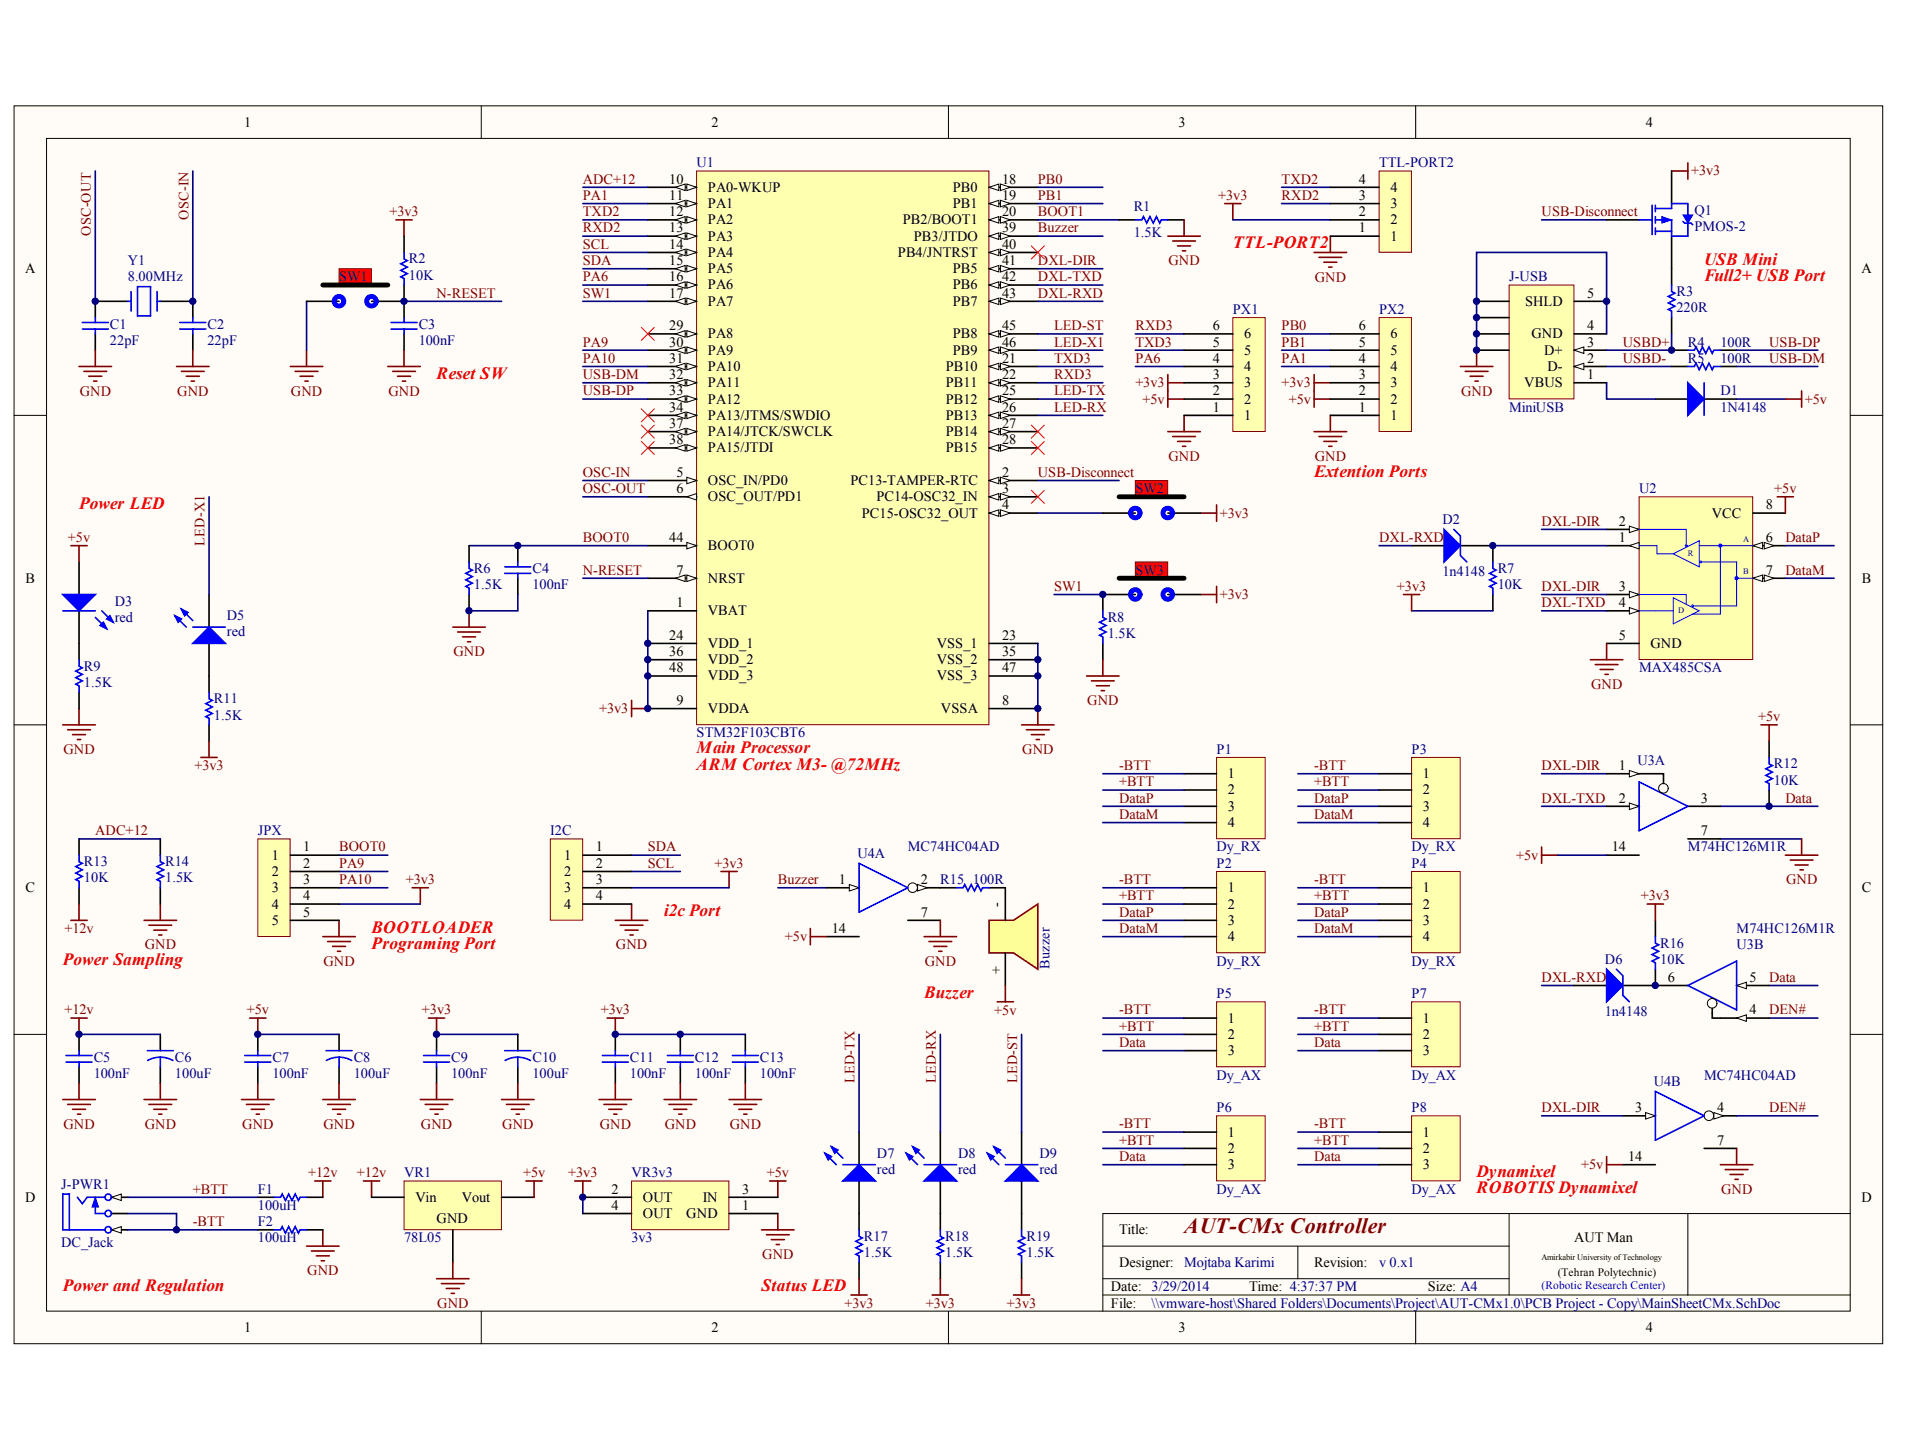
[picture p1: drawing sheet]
<svg xmlns="http://www.w3.org/2000/svg" width="269mm" height="205mm" viewBox="0 0 269 205" stroke-linecap="round" stroke-linejoin="round" font-family="sans-serif">
<defs><g id="words">
<text font-size="3.1" fill="#800000" x="167.1" y="174">AUT-CMx Controller</text>
<g font-size="2.4" fill="#f00">
<text x="174" y="35">TTL-PORT2</text>
<text x="240.5" y="37.3">USB Mini</text>
<text x="240.5" y="39.6">Full2+ USB Port</text>
<text x="61.6" y="53.4">Reset SW</text>
<text x="11.2" y="71.8">Power LED</text>
<text x="185.4" y="67.2">Extention Ports</text>
<text x="98.3" y="106.3">Main Processor</text>
<text x="98.3" y="108.6">ARM Cortex M3- @72MHz</text>
<text x="52.4" y="131.6">BOOTLOADER</text>
<text x="93.7" y="129.3">i2c Port</text>
<text x="8.9" y="136.2">Power Sampling</text>
<text x="52.4" y="133.9">Programing Port</text>
<text x="130.4" y="140.8">Buzzer</text>
<text x="208.4" y="166">Dynamixel</text>
<text x="208.4" y="168.3">ROBOTIS Dynamixel</text>
<text x="8.9" y="182.1">Power and Regulation</text>
<text x="107.5" y="182.1">Status LED</text>
</g>
<g font-size="2">
<text x="34.5" y="17.9">1</text>
<text x="100.4" y="17.9">2</text>
<text x="166.3" y="17.9">3</text>
<text x="232.2" y="17.9">4</text>
<text x="94.4" y="25.9">10</text>
<text x="94.4" y="28.2">11</text>
<text x="99.9" y="27">PA0-WKUP</text>
<text x="99.9" y="29.3">PA1</text>
<text x="134.5" y="27">PB0</text>
<text x="134.5" y="29.3">PB1</text>
<text x="141.4" y="25.9">18</text>
<text x="141.4" y="28.2">19</text>
<text x="191.8" y="28.2">3</text>
<text x="191.8" y="25.9">4</text>
<text x="196.2" y="29.3">3</text>
<text x="196.2" y="27">4</text>
<text x="94.4" y="30.5">12</text>
<text x="94.4" y="32.8">13</text>
<text x="94.4" y="35.1">14</text>
<text x="99.9" y="31.6">PA2</text>
<text x="99.9" y="33.9">PA3</text>
<text x="127.4" y="31.6">PB2/BOOT1</text>
<text x="129" y="33.9">PB3/JTDO</text>
<text x="141.4" y="30.5">20</text>
<text x="141.4" y="32.8">39</text>
<text x="141.4" y="35.1">40</text>
<text x="191.8" y="32.8">1</text>
<text x="191.8" y="30.5">2</text>
<text x="196.2" y="33.9">1</text>
<text x="196.2" y="31.6">2</text>
<text x="3.6" y="38.6">A</text>
<text x="94.4" y="37.4">15</text>
<text x="94.4" y="39.7">16</text>
<text x="94.4" y="42">17</text>
<text x="99.9" y="36.2">PA4</text>
<text x="99.9" y="38.5">PA5</text>
<text x="99.9" y="40.8">PA6</text>
<text x="126.7" y="36.2">PB4/JNTRST</text>
<text x="134.5" y="38.5">PB5</text>
<text x="134.5" y="40.8">PB6</text>
<text x="141.4" y="37.4">41</text>
<text x="141.4" y="39.7">42</text>
<text x="141.4" y="42">43</text>
<text x="224" y="42">5</text>
<text x="262.7" y="38.6">A</text>
<text x="94.4" y="46.6">29</text>
<text x="99.9" y="43.1">PA7</text>
<text x="99.9" y="47.7">PA8</text>
<text x="134.5" y="43.1">PB7</text>
<text x="134.5" y="47.7">PB8</text>
<text x="141.4" y="46.6">45</text>
<text x="171.1" y="46.6">6</text>
<text x="175.6" y="47.7">6</text>
<text x="191.8" y="46.6">6</text>
<text x="196.2" y="47.7">6</text>
<text x="215.2" y="43.1">SHLD</text>
<text x="216.1" y="47.7">GND</text>
<text x="224" y="46.6">4</text>
<text x="94.4" y="48.9">30</text>
<text x="94.4" y="51.2">31</text>
<text x="94.4" y="53.5">32</text>
<text x="99.9" y="50">PA9</text>
<text x="99.9" y="52.3">PA10</text>
<text x="133.4" y="52.3">PB10</text>
<text x="134.5" y="50">PB9</text>
<text x="141.4" y="48.9">46</text>
<text x="141.4" y="51.2">21</text>
<text x="141.4" y="53.5">22</text>
<text x="171.1" y="53.5">3</text>
<text x="171.1" y="51.2">4</text>
<text x="171.1" y="48.9">5</text>
<text x="175.6" y="52.3">4</text>
<text x="175.6" y="50">5</text>
<text x="191.8" y="53.5">3</text>
<text x="191.8" y="51.2">4</text>
<text x="191.8" y="48.9">5</text>
<text x="196.2" y="52.3">4</text>
<text x="196.2" y="50">5</text>
<text x="217.9" y="50">D+</text>
<text x="218.4" y="52.3">D-</text>
<text x="224" y="53.5">1</text>
<text x="224" y="51.2">2</text>
<text x="224" y="48.9">3</text>
<text x="94.4" y="55.8">33</text>
<text x="94.4" y="58.1">34</text>
<text x="99.9" y="54.6">PA11</text>
<text x="99.9" y="56.9">PA12</text>
<text x="99.9" y="59.2">PA13/JTMS/SWDIO</text>
<text x="133.4" y="54.6">PB11</text>
<text x="133.4" y="56.9">PB12</text>
<text x="133.4" y="59.2">PB13</text>
<text x="141.4" y="55.8">25</text>
<text x="141.4" y="58.1">26</text>
<text x="171.1" y="58.1">1</text>
<text x="171.1" y="55.8">2</text>
<text x="175.6" y="59.2">1</text>
<text x="175.6" y="56.9">2</text>
<text x="175.6" y="54.6">3</text>
<text x="191.8" y="58.1">1</text>
<text x="191.8" y="55.8">2</text>
<text x="196.2" y="59.2">1</text>
<text x="196.2" y="56.9">2</text>
<text x="196.2" y="54.6">3</text>
<text x="215.1" y="54.6">VBUS</text>
<text x="94.4" y="60.4">37</text>
<text x="94.4" y="62.7">38</text>
<text x="99.9" y="61.5">PA14/JTCK/SWCLK</text>
<text x="99.9" y="63.8">PA15/JTDI</text>
<text x="133.4" y="61.5">PB14</text>
<text x="133.4" y="63.8">PB15</text>
<text x="141.4" y="60.4">27</text>
<text x="141.4" y="62.7">28</text>
<text x="95.5" y="67.3">5</text>
<text x="95.5" y="69.6">6</text>
<text x="99.9" y="68.4">OSC_IN/PD0</text>
<text x="99.9" y="70.7">OSC_OUT/PD1</text>
<text x="120" y="68.4">PC13-TAMPER-RTC</text>
<text x="123.7" y="70.7">PC14-OSC32_IN</text>
<text x="141.4" y="67.3">2</text>
<text x="141.4" y="69.6">3</text>
<text x="141.4" y="71.9">4</text>
<text x="249.2" y="71.9">8</text>
<text x="94.4" y="76.5">44</text>
<text x="99.9" y="77.6">BOOT0</text>
<text x="121.6" y="73">PC15-OSC32_OUT</text>
<text x="228.5" y="74.2">2</text>
<text x="228.5" y="76.5">1</text>
<text x="241.6" y="73">VCC</text>
<text x="249.2" y="76.5">6</text>
<text x="3.6" y="82.2">B</text>
<text x="95.5" y="81.1">7</text>
<text x="99.9" y="82.2">NRST</text>
<text x="228.5" y="83.3">3</text>
<text x="249.2" y="81.1">7</text>
<text x="262.7" y="82.2">B</text>
<text x="95.5" y="85.6">1</text>
<text x="99.9" y="86.8">VBAT</text>
<text x="228.5" y="85.6">4</text>
<text x="94.4" y="90.2">24</text>
<text x="94.4" y="92.5">36</text>
<text x="94.4" y="94.8">48</text>
<text x="99.9" y="91.4">VDD_1</text>
<text x="99.9" y="93.7">VDD_2</text>
<text x="99.9" y="96">VDD_3</text>
<text x="132.2" y="91.4">VSS_1</text>
<text x="132.2" y="93.7">VSS_2</text>
<text x="132.2" y="96">VSS_3</text>
<text x="141.4" y="90.2">23</text>
<text x="141.4" y="92.5">35</text>
<text x="141.4" y="94.8">47</text>
<text x="228.5" y="90.2">5</text>
<text x="232.9" y="91.4">GND</text>
<text x="95.5" y="99.4">9</text>
<text x="99.9" y="100.6">VDDA</text>
<text x="132.8" y="100.6">VSSA</text>
<text x="141.4" y="99.4">8</text>
<text x="173.3" y="109.8">1</text>
<text x="173.3" y="112.1">2</text>
<text x="200.8" y="109.8">1</text>
<text x="200.8" y="112.1">2</text>
<text x="228.5" y="108.6">1</text>
<text x="228.5" y="113.2">2</text>
<text x="240" y="113.2">3</text>
<text x="173.3" y="114.4">3</text>
<text x="173.3" y="116.7">4</text>
<text x="200.8" y="114.4">3</text>
<text x="200.8" y="116.7">4</text>
<text x="240" y="117.8">7</text>
<text x="3.6" y="125.9">C</text>
<text x="38.4" y="121.3">1</text>
<text x="38.4" y="123.6">2</text>
<text x="38.4" y="125.9">3</text>
<text x="42.8" y="120.1">1</text>
<text x="42.8" y="122.4">2</text>
<text x="42.8" y="124.7">3</text>
<text x="79.6" y="121.3">1</text>
<text x="79.6" y="123.6">2</text>
<text x="79.6" y="125.9">3</text>
<text x="84.1" y="120.1">1</text>
<text x="84.1" y="122.4">2</text>
<text x="84.1" y="124.7">3</text>
<text x="118.4" y="124.7">1</text>
<text x="129.9" y="124.7">2</text>
<text x="173.3" y="125.9">1</text>
<text x="200.8" y="125.9">1</text>
<text x="227.4" y="120.1">14</text>
<text x="262.7" y="125.9">C</text>
<text x="38.4" y="128.2">4</text>
<text x="38.4" y="130.5">5</text>
<text x="42.8" y="127">4</text>
<text x="42.8" y="129.3">5</text>
<text x="79.6" y="128.2">4</text>
<text x="84.1" y="127">4</text>
<text x="117.4" y="131.6">14</text>
<text x="129.9" y="129.3">7</text>
<text x="141.2" y="128" transform="rotate(-90 141.2 128)">-</text>
<text x="173.3" y="128.2">2</text>
<text x="173.3" y="130.5">3</text>
<text x="200.8" y="128.2">2</text>
<text x="200.8" y="130.5">3</text>
<text x="141.2" y="137.4" transform="rotate(-90 141.2 137.4)">+</text>
<text x="173.3" y="132.8">4</text>
<text x="200.8" y="132.8">4</text>
<text x="235.3" y="138.5">6</text>
<text x="246.9" y="143.1">4</text>
<text x="246.9" y="138.5">5</text>
<text x="173.3" y="144.2">1</text>
<text x="173.3" y="146.5">2</text>
<text x="173.3" y="148.8">3</text>
<text x="200.8" y="144.2">1</text>
<text x="200.8" y="146.5">2</text>
<text x="200.8" y="148.8">3</text>
<text x="173.3" y="160.3">1</text>
<text x="200.8" y="160.3">1</text>
<text x="230.7" y="156.9">3</text>
<text x="242.3" y="161.5">7</text>
<text x="242.3" y="156.9">4</text>
<text x="173.3" y="162.6">2</text>
<text x="173.3" y="164.9">3</text>
<text x="200.8" y="162.6">2</text>
<text x="200.8" y="164.9">3</text>
<text x="229.7" y="163.8">14</text>
<text x="3.5" y="169.5">D</text>
<text x="58.6" y="169.5">Vin</text>
<text x="61.6" y="172.5">GND</text>
<text x="65.2" y="169.5">Vout</text>
<text x="86.3" y="168.4">2</text>
<text x="86.3" y="170.7">4</text>
<text x="90.7" y="169.5">OUT</text>
<text x="90.7" y="171.8">OUT</text>
<text x="96.8" y="171.8">GND</text>
<text x="99.2" y="169.5">IN</text>
<text x="104.7" y="170.7">1</text>
<text x="104.7" y="168.4">3</text>
<text x="262.7" y="169.5">D</text>
<text x="157.9" y="174.1">Title:</text>
<text x="157.9" y="178.7">Designer:</text>
<text x="185.4" y="178.7">Revision:</text>
<text x="222.1" y="175.3">AUT Man</text>
<text x="156.8" y="182.2">Date: 3/29/2014</text>
<text x="156.8" y="184.5">File:</text>
<text x="176.3" y="182.2">Time: 4:37:37 PM</text>
<text x="201.5" y="182.2">Size: A4</text>
<text x="34.5" y="187.9">1</text>
<text x="100.4" y="187.9">2</text>
<text x="166.3" y="187.9">3</text>
<text x="232.2" y="187.9">4</text>
</g>
<g font-size="2" fill="#000080">
<text x="98.3" y="23.6">U1</text>
<text x="194.6" y="23.6">TTL-PORT2</text>
<text x="160" y="29.8">R1</text>
<text x="160" y="33.5">1.5K</text>
<text x="239.1" y="30.3">Q1</text>
<text x="239.1" y="32.6">PMOS-2</text>
<text x="18" y="37.4">Y1</text>
<text x="18" y="39.7">8.00MHz</text>
<text x="47.8" y="39.7">SW1</text>
<text x="57.7" y="37.2">R2</text>
<text x="57.7" y="39.5">10K</text>
<text x="213" y="39.7">J-USB</text>
<text x="236.6" y="41.8">R3</text>
<text x="15.5" y="46.4">C1</text>
<text x="29.3" y="46.4">C2</text>
<text x="59.1" y="46.4">C3</text>
<text x="174" y="44.3">PX1</text>
<text x="194.6" y="44.3">PX2</text>
<text x="236.6" y="44.1">220R</text>
<text x="15.5" y="48.6">22pF</text>
<text x="29.3" y="48.6">22pF</text>
<text x="59.1" y="48.6">100nF</text>
<text x="238.2" y="48.9">R4</text>
<text x="238.2" y="51.2">R5</text>
<text x="242.8" y="48.9">100R</text>
<text x="242.8" y="51.2">100R</text>
<text x="213" y="58.1">MiniUSB</text>
<text x="242.8" y="55.8">D1</text>
<text x="242.8" y="58.1">1N4148</text>
<text x="160.2" y="69.6">SW2</text>
<text x="231.3" y="69.6">U2</text>
<text x="203.5" y="73.9">D2</text>
<text x="66.9" y="80.8">R6</text>
<text x="66.9" y="83.1">1.5K</text>
<text x="75.1" y="80.8">C4</text>
<text x="75.1" y="83.1">100nF</text>
<text x="160.2" y="81.1">SW3</text>
<text x="203.5" y="81.3">1n4148</text>
<text x="211.3" y="80.8">R7</text>
<text x="211.3" y="83.1">10K</text>
<text x="16.2" y="85.4">D3</text>
<text x="16.2" y="87.7">red</text>
<text x="32" y="87.5">D5</text>
<text x="32" y="89.8">red</text>
<text x="156.3" y="87.7">R8</text>
<text x="11.8" y="94.6">R9</text>
<text x="156.3" y="90">1.5K</text>
<text x="231.3" y="94.8">MAX485CSA</text>
<text x="11.8" y="96.9">1.5K</text>
<text x="30.2" y="99.2">R11</text>
<text x="30.2" y="101.5">1.5K</text>
<text x="98.3" y="104">STM32F103CBT6</text>
<text x="171.7" y="106.3">P1</text>
<text x="199.2" y="106.3">P3</text>
<text x="231.1" y="107.9">U3A</text>
<text x="250.3" y="108.4">R12</text>
<text x="250.3" y="110.7">10K</text>
<text x="36.4" y="117.8">JPX</text>
<text x="77.7" y="117.8">I2C</text>
<text x="11.8" y="122.2">R13</text>
<text x="11.8" y="124.5">10K</text>
<text x="23.3" y="122.2">R14</text>
<text x="23.3" y="124.5">1.5K</text>
<text x="121" y="121">U4A</text>
<text x="128.1" y="120.1">MC74HC04AD</text>
<text x="132.7" y="124.7">R15</text>
<text x="137.3" y="124.7">100R</text>
<text x="171.7" y="120.1">Dy_RX</text>
<text x="171.7" y="122.4">P2</text>
<text x="199.2" y="120.1">Dy_RX</text>
<text x="199.2" y="122.4">P4</text>
<text x="238.2" y="120.1">M74HC126M1R</text>
<text x="245.1" y="131.6">M74HC126M1R</text>
<text x="148.1" y="136.7" transform="rotate(-90 148.1 136.7)">Buzzer</text>
<text x="171.7" y="136.2">Dy_RX</text>
<text x="199.2" y="136.2">Dy_RX</text>
<text x="226.5" y="136">D6</text>
<text x="234.3" y="133.7">R16</text>
<text x="234.3" y="136">10K</text>
<text x="245.1" y="133.9">U3B</text>
<text x="171.7" y="140.8">P5</text>
<text x="199.2" y="140.8">P7</text>
<text x="226.5" y="143.3">1n4148</text>
<text x="13.2" y="149.8">C5</text>
<text x="24.7" y="149.8">C6</text>
<text x="38.4" y="149.8">C7</text>
<text x="49.9" y="149.8">C8</text>
<text x="63.7" y="149.8">C9</text>
<text x="75.1" y="149.8">C10</text>
<text x="88.9" y="149.8">C11</text>
<text x="98.1" y="149.8">C12</text>
<text x="107.2" y="149.8">C13</text>
<text x="13.2" y="152.1">100nF</text>
<text x="24.7" y="152.1">100uF</text>
<text x="38.4" y="152.1">100nF</text>
<text x="49.9" y="152.1">100uF</text>
<text x="63.7" y="152.1">100nF</text>
<text x="75.1" y="152.1">100uF</text>
<text x="88.9" y="152.1">100nF</text>
<text x="98.1" y="152.1">100nF</text>
<text x="107.2" y="152.1">100nF</text>
<text x="171.7" y="152.3">Dy_AX</text>
<text x="199.2" y="152.3">Dy_AX</text>
<text x="233.4" y="153.2">U4B</text>
<text x="240.5" y="152.3">MC74HC04AD</text>
<text x="171.7" y="156.9">P6</text>
<text x="199.2" y="156.9">P8</text>
<text x="8.6" y="167.7">J-PWR1</text>
<text x="57" y="166.1">VR1</text>
<text x="89.1" y="166.1">VR3v3</text>
<text x="123.7" y="163.3">D7</text>
<text x="123.7" y="165.6">red</text>
<text x="135.2" y="163.3">D8</text>
<text x="135.2" y="165.6">red</text>
<text x="146.7" y="163.3">D9</text>
<text x="146.7" y="165.6">red</text>
<text x="36.4" y="168.4">F1</text>
<text x="36.4" y="170.7">100uH</text>
<text x="36.4" y="173">F2</text>
<text x="171.7" y="168.4">Dy_AX</text>
<text x="199.2" y="168.4">Dy_AX</text>
<text x="8.6" y="176">DC_Jack</text>
<text x="36.4" y="175.3">100uH</text>
<text x="57" y="175.3">78L05</text>
<text x="89.1" y="175.3">3v3</text>
<text x="121.9" y="175">R17</text>
<text x="121.9" y="177.3">1.5K</text>
<text x="133.4" y="175">R18</text>
<text x="133.4" y="177.3">1.5K</text>
<text x="144.8" y="175">R19</text>
<text x="144.8" y="177.3">1.5K</text>
<text x="167.1" y="178.7">Mojtaba Karimi</text>
<text x="194.6" y="178.7">v 0.x1</text>
<text x="162.5" y="184.5">\\vmware-host\Shared Folders\Documents\Project\AUT-CMx1.0\PCB Project - Copy\MainSheetCMx.SchDoc</text>
</g>
<g font-size="2" fill="#800000">
<text x="82.2" y="25.9">ADC+12</text>
<text x="82.2" y="28.2">PA1</text>
<text x="146.4" y="25.9">PB0</text>
<text x="146.4" y="28.2">PB1</text>
<text x="171.9" y="28.2">+3v3</text>
<text x="180.8" y="25.9">TXD2</text>
<text x="180.8" y="28.2">RXD2</text>
<text x="238.6" y="24.8">+3v3</text>
<text x="12.8" y="33.3" transform="rotate(-90 12.8 33.3)">OSC-OUT</text>
<text x="26.6" y="31" transform="rotate(-90 26.6 31)">OSC-IN</text>
<text x="55" y="30.5">+3v3</text>
<text x="82.2" y="35.1">SCL</text>
<text x="82.2" y="30.5">TXD2</text>
<text x="82.2" y="32.8">RXD2</text>
<text x="146.4" y="30.5">BOOT1</text>
<text x="146.4" y="32.8">Buzzer</text>
<text x="217.5" y="30.5">USB-Disconnect</text>
<text x="61.6" y="42">N-RESET</text>
<text x="82.2" y="37.4">SDA</text>
<text x="82.2" y="39.7">PA6</text>
<text x="82.2" y="42">SW1</text>
<text x="146.4" y="42">DXL-RXD</text>
<text x="146.4" y="39.7">DXL-TXD</text>
<text x="146.4" y="37.4">DXL-DIR</text>
<text x="164.9" y="37.4">GND</text>
<text x="185.5" y="39.7">GND</text>
<text x="148.7" y="46.6">LED-ST</text>
<text x="160.2" y="46.6">RXD3</text>
<text x="180.8" y="46.6">PB0</text>
<text x="82.2" y="53.5">USB-DM</text>
<text x="82.2" y="48.9">PA9</text>
<text x="82.2" y="51.2">PA10</text>
<text x="148.7" y="48.9">LED-X1</text>
<text x="148.7" y="51.2">TXD3</text>
<text x="148.7" y="53.5">RXD3</text>
<text x="160.2" y="48.9">TXD3</text>
<text x="160.2" y="51.2">PA6</text>
<text x="180.8" y="48.9">PB1</text>
<text x="180.8" y="51.2">PA1</text>
<text x="229" y="48.9">USBD+</text>
<text x="229" y="51.2">USBD-</text>
<text x="249.6" y="48.9">USB-DP</text>
<text x="249.6" y="51.2">USB-DM</text>
<text x="11.2" y="55.8">GND</text>
<text x="25" y="55.8">GND</text>
<text x="41.1" y="55.8">GND</text>
<text x="54.8" y="55.8">GND</text>
<text x="82.2" y="55.8">USB-DP</text>
<text x="148.7" y="55.8">LED-TX</text>
<text x="148.7" y="58.1">LED-RX</text>
<text x="160.2" y="54.6">+3v3</text>
<text x="161.2" y="56.9">+5v</text>
<text x="180.8" y="54.6">+3v3</text>
<text x="181.9" y="56.9">+5v</text>
<text x="206.2" y="55.8">GND</text>
<text x="254.7" y="56.9">+5v</text>
<text x="164.9" y="65">GND</text>
<text x="185.5" y="65">GND</text>
<text x="82.2" y="69.6">OSC-OUT</text>
<text x="82.2" y="67.3">OSC-IN</text>
<text x="146.4" y="67.3">USB-Disconnect</text>
<text x="250.4" y="69.6">+5v</text>
<text x="9.6" y="76.5">+5v</text>
<text x="28.9" y="77" transform="rotate(-90 28.9 77)">LED-X1</text>
<text x="82.2" y="76.5">BOOT0</text>
<text x="172.1" y="73">+3v3</text>
<text x="194.6" y="76.5">DXL-RXD</text>
<text x="217.5" y="74.2">DXL-DIR</text>
<text x="251.9" y="76.5">DataP</text>
<text x="82.2" y="81.1">N-RESET</text>
<text x="148.7" y="83.3">SW1</text>
<text x="197.1" y="83.3">+3v3</text>
<text x="217.5" y="83.3">DXL-DIR</text>
<text x="251.9" y="81.1">DataM</text>
<text x="172.1" y="84.5">+3v3</text>
<text x="217.5" y="85.6">DXL-TXD</text>
<text x="64" y="92.6">GND</text>
<text x="84.5" y="100.6">+3v3</text>
<text x="153.4" y="99.5">GND</text>
<text x="224.5" y="97.2">GND</text>
<text x="248.1" y="101.7">+5v</text>
<text x="9" y="106.4">GND</text>
<text x="144.2" y="106.4">GND</text>
<text x="27.4" y="108.6">+3v3</text>
<text x="157.9" y="113.2">DataP</text>
<text x="157.9" y="110.9">+BTT</text>
<text x="157.9" y="108.6">-BTT</text>
<text x="185.4" y="113.2">DataP</text>
<text x="185.4" y="110.9">+BTT</text>
<text x="185.4" y="108.6">-BTT</text>
<text x="217.5" y="108.6">DXL-DIR</text>
<text x="217.5" y="113.2">DXL-TXD</text>
<text x="251.9" y="113.2">Data</text>
<text x="13.4" y="117.8">ADC+12</text>
<text x="157.9" y="115.5">DataM</text>
<text x="185.4" y="115.5">DataM</text>
<text x="47.8" y="120.1">BOOT0</text>
<text x="47.8" y="122.4">PA9</text>
<text x="47.8" y="124.7">PA10</text>
<text x="57.2" y="124.7">+3v3</text>
<text x="91.4" y="122.4">SCL</text>
<text x="91.4" y="120.1">SDA</text>
<text x="100.8" y="122.4">+3v3</text>
<text x="109.8" y="124.7">Buzzer</text>
<text x="157.9" y="124.7">-BTT</text>
<text x="185.4" y="124.7">-BTT</text>
<text x="214" y="121.3">+5v</text>
<text x="252" y="124.7">GND</text>
<text x="9.1" y="131.6">+12v</text>
<text x="157.9" y="131.6">DataM</text>
<text x="157.9" y="129.3">DataP</text>
<text x="157.9" y="127">+BTT</text>
<text x="185.4" y="131.6">DataM</text>
<text x="185.4" y="129.3">DataP</text>
<text x="185.4" y="127">+BTT</text>
<text x="231.5" y="127">+3v3</text>
<text x="20.4" y="133.9">GND</text>
<text x="45.6" y="136.2">GND</text>
<text x="86.9" y="133.9">GND</text>
<text x="110.8" y="132.8">+5v</text>
<text x="130.5" y="136.2">GND</text>
<text x="9.1" y="143.1">+12v</text>
<text x="34.8" y="143.1">+5v</text>
<text x="59.5" y="143.1">+3v3</text>
<text x="84.8" y="143.1">+3v3</text>
<text x="140.3" y="143.1">+5v</text>
<text x="157.9" y="143.1">-BTT</text>
<text x="185.4" y="143.1">-BTT</text>
<text x="217.5" y="138.5">DXL-RXD</text>
<text x="249.6" y="138.5">Data</text>
<text x="249.6" y="143.1">DEN#</text>
<text x="157.9" y="147.7">Data</text>
<text x="157.9" y="145.4">+BTT</text>
<text x="185.4" y="147.7">Data</text>
<text x="185.4" y="145.4">+BTT</text>
<text x="120.6" y="152.8" transform="rotate(-90 120.6 152.8)">LED-TX</text>
<text x="132.1" y="152.8" transform="rotate(-90 132.1 152.8)">LED-RX</text>
<text x="143.5" y="152.8" transform="rotate(-90 143.5 152.8)">LED-ST</text>
<text x="9" y="159.2">GND</text>
<text x="20.4" y="159.2">GND</text>
<text x="34.2" y="159.2">GND</text>
<text x="45.6" y="159.2">GND</text>
<text x="59.4" y="159.2">GND</text>
<text x="70.9" y="159.2">GND</text>
<text x="84.6" y="159.2">GND</text>
<text x="93.8" y="159.2">GND</text>
<text x="103" y="159.2">GND</text>
<text x="157.9" y="161.5">+BTT</text>
<text x="157.9" y="159.2">-BTT</text>
<text x="185.4" y="161.5">+BTT</text>
<text x="185.4" y="159.2">-BTT</text>
<text x="217.5" y="156.9">DXL-DIR</text>
<text x="249.6" y="156.9">DEN#</text>
<text x="43.5" y="166.1">+12v</text>
<text x="50.4" y="166.1">+12v</text>
<text x="73.8" y="166.1">+5v</text>
<text x="80.2" y="166.1">+3v3</text>
<text x="108.2" y="166.1">+5v</text>
<text x="157.9" y="163.8">Data</text>
<text x="185.4" y="163.8">Data</text>
<text x="223.1" y="164.9">+5v</text>
<text x="27.2" y="173">-BTT</text>
<text x="27.2" y="168.4">+BTT</text>
<text x="242.9" y="168.4">GND</text>
<text x="43.3" y="179.9">GND</text>
<text x="107.6" y="177.6">GND</text>
<text x="61.7" y="184.5">GND</text>
<text x="119.2" y="184.5">+3v3</text>
<text x="130.6" y="184.5">+3v3</text>
<text x="142.1" y="184.5">+3v3</text>
</g>
<text font-size="1.6" x="219.8" y="180">(Tehran Polytechnic)</text>
<text font-size="1.6" fill="#00f" x="217.5" y="181.8">(Robotic Research Center)</text>
<g font-size="1.2" fill="#000080">
<text x="246" y="76.4">A</text>
<text x="238.2" y="78.5">R</text>
<text x="246" y="81">B</text>
<text x="236.8" y="86.5">D</text>
</g>
<text font-size="1.2" x="217.5" y="177.7">Amirkabir University ofTechnology</text>
</g></defs>
<g fill="#fffcf8" stroke="#000" stroke-width=".14">
<path d="M2 14.9h263.7v174.6h-263.7z"/>
<path d="M6.6 19.5h254.5v165.5h-254.5z"/>
</g>
<g fill="none" stroke="#000" stroke-width=".14">
<path d="M67.9 14.9v4.6M133.8 14.9v4.6M199.8 14.9v4.6M2 58.6h4.6M261.1 58.6h4.6M2 102.3h4.6M261.1 102.3h4.6M2 145.9h4.6M261.1 145.9h4.6M155.6 175.8h57.4M183.1 175.8v4.6M213 171.2v11.5"/>
<path d="M238.2 171.2h-82.6v13.8M261.1 171.2h-22.9v11.5M67.9 185v4.6M133.8 185v4.6M155.6 182.7h105.5M155.6 180.4h57.4M199.8 185v4.6"/>
</g>
<path d="M98.3 24.1h41.2v78.1h-41.2z" fill="#ffffb0" stroke="#800000" stroke-width=".14"/>
<path d="M91.4 77h6.9" fill="none" stroke="#000" stroke-width=".23"/>
<path d="M96.9 76.5l1.4 .5-1.4 .4z" fill="#fffcf8" stroke="#000" stroke-width=".14"/>
<path d="M91.4 81.6h6.9" fill="none" stroke="#000" stroke-width=".23"/>
<g fill="#fffcf8" stroke="#000" stroke-width=".14">
<path d="M96.9 81.1l1.4 .5-1.4 .4z"/>
<path d="M95.3 81.6l1.4-.5v.9z"/>
</g>
<path d="M91.4 67.8h6.9" fill="none" stroke="#000" stroke-width=".23"/>
<path d="M96.9 67.3l1.4 .5-1.4 .4z" fill="#fffcf8" stroke="#000" stroke-width=".14"/>
<path d="M91.4 70.1h6.9" fill="none" stroke="#000" stroke-width=".23"/>
<path d="M96.9 70.1l1.4-.5v.9z" fill="#fffcf8" stroke="#000" stroke-width=".14"/>
<path d="M91.4 26.4h6.9" fill="none" stroke="#000" stroke-width=".23"/>
<g fill="#fffcf8" stroke="#000" stroke-width=".14">
<path d="M96.9 26l1.4 .4-1.4 .5z"/>
<path d="M95.3 26.4l1.4-.4v.9z"/>
</g>
<path d="M91.4 28.7h6.9" fill="none" stroke="#000" stroke-width=".23"/>
<g fill="#fffcf8" stroke="#000" stroke-width=".14">
<path d="M96.9 28.3l1.4 .4-1.4 .5z"/>
<path d="M95.3 28.7l1.4-.4v.9z"/>
</g>
<path d="M91.4 31h6.9" fill="none" stroke="#000" stroke-width=".23"/>
<g fill="#fffcf8" stroke="#000" stroke-width=".14">
<path d="M96.9 30.6l1.4 .4-1.4 .5z"/>
<path d="M95.3 31l1.4-.4v.9z"/>
</g>
<path d="M91.4 33.3h6.9" fill="none" stroke="#000" stroke-width=".23"/>
<g fill="#fffcf8" stroke="#000" stroke-width=".14">
<path d="M96.9 32.9l1.4 .4-1.4 .5z"/>
<path d="M95.3 33.3l1.4-.4v.9z"/>
</g>
<path d="M91.4 35.6h6.9" fill="none" stroke="#000" stroke-width=".23"/>
<g fill="#fffcf8" stroke="#000" stroke-width=".14">
<path d="M96.9 35.2l1.4 .4-1.4 .5z"/>
<path d="M95.3 35.6l1.4-.4v.9z"/>
</g>
<path d="M91.4 37.9h6.9" fill="none" stroke="#000" stroke-width=".23"/>
<g fill="#fffcf8" stroke="#000" stroke-width=".14">
<path d="M96.9 37.4l1.4 .5-1.4 .5z"/>
<path d="M95.3 37.9l1.4-.5v1z"/>
</g>
<path d="M91.4 40.2h6.9" fill="none" stroke="#000" stroke-width=".23"/>
<g fill="#fffcf8" stroke="#000" stroke-width=".14">
<path d="M96.9 39.7l1.4 .5-1.4 .5z"/>
<path d="M95.3 40.2l1.4-.5v1z"/>
</g>
<path d="M91.4 42.5h6.9" fill="none" stroke="#000" stroke-width=".23"/>
<g fill="#fffcf8" stroke="#000" stroke-width=".14">
<path d="M96.9 42l1.4 .5-1.4 .5z"/>
<path d="M95.3 42.5l1.4-.5v1z"/>
</g>
<path d="M91.4 47.1h6.9" fill="none" stroke="#000" stroke-width=".23"/>
<g fill="#fffcf8" stroke="#000" stroke-width=".14">
<path d="M96.9 46.6l1.4 .5-1.4 .5z"/>
<path d="M95.3 47.1l1.4-.5v1z"/>
</g>
<path d="M91.4 49.4h6.9" fill="none" stroke="#000" stroke-width=".23"/>
<g fill="#fffcf8" stroke="#000" stroke-width=".14">
<path d="M96.9 48.9l1.4 .5-1.4 .5z"/>
<path d="M95.3 49.4l1.4-.5v1z"/>
</g>
<path d="M91.4 51.7h6.9" fill="none" stroke="#000" stroke-width=".23"/>
<g fill="#fffcf8" stroke="#000" stroke-width=".14">
<path d="M96.9 51.2l1.4 .5-1.4 .5z"/>
<path d="M95.3 51.7l1.4-.5v1z"/>
</g>
<path d="M91.4 54h6.9" fill="none" stroke="#000" stroke-width=".23"/>
<g fill="#fffcf8" stroke="#000" stroke-width=".14">
<path d="M96.9 53.5l1.4 .5-1.4 .5z"/>
<path d="M95.3 54l1.4-.5v1z"/>
</g>
<path d="M91.4 56.3h6.9" fill="none" stroke="#000" stroke-width=".23"/>
<g fill="#fffcf8" stroke="#000" stroke-width=".14">
<path d="M96.9 55.8l1.4 .5-1.4 .5z"/>
<path d="M95.3 56.3l1.4-.5v1z"/>
</g>
<path d="M91.4 58.6h6.9" fill="none" stroke="#000" stroke-width=".23"/>
<g fill="#fffcf8" stroke="#000" stroke-width=".14">
<path d="M96.9 58.1l1.4 .5-1.4 .4z"/>
<path d="M95.3 58.6l1.4-.5v.9z"/>
</g>
<path d="M91.4 60.9h6.9" fill="none" stroke="#000" stroke-width=".23"/>
<g fill="#fffcf8" stroke="#000" stroke-width=".14">
<path d="M96.9 60.4l1.4 .5-1.4 .4z"/>
<path d="M95.3 60.9l1.4-.5v.9z"/>
</g>
<path d="M91.4 63.2h6.9" fill="none" stroke="#000" stroke-width=".23"/>
<g fill="#fffcf8" stroke="#000" stroke-width=".14">
<path d="M96.9 62.7l1.4 .5-1.4 .4z"/>
<path d="M95.3 63.2l1.4-.5v.9z"/>
</g>
<path d="M139.6 26.4h6.8" fill="none" stroke="#000" stroke-width=".23"/>
<g fill="#fffcf8" stroke="#000" stroke-width=".14">
<path d="M139.6 26.4l1.3-.4v.9z"/>
<path d="M141.2 26l1.4 .4-1.4 .5z"/>
</g>
<path d="M139.6 28.7h6.8" fill="none" stroke="#000" stroke-width=".23"/>
<g fill="#fffcf8" stroke="#000" stroke-width=".14">
<path d="M139.6 28.7l1.3-.4v.9z"/>
<path d="M141.2 28.3l1.4 .4-1.4 .5z"/>
</g>
<path d="M139.6 31h6.8" fill="none" stroke="#000" stroke-width=".23"/>
<g fill="#fffcf8" stroke="#000" stroke-width=".14">
<path d="M139.6 31l1.3-.4v.9z"/>
<path d="M141.2 30.6l1.4 .4-1.4 .5z"/>
</g>
<path d="M139.6 33.3h6.8" fill="none" stroke="#000" stroke-width=".23"/>
<g fill="#fffcf8" stroke="#000" stroke-width=".14">
<path d="M139.6 33.3l1.3-.4v.9z"/>
<path d="M141.2 32.9l1.4 .4-1.4 .5z"/>
</g>
<path d="M139.6 35.6h6.8" fill="none" stroke="#000" stroke-width=".23"/>
<g fill="#fffcf8" stroke="#000" stroke-width=".14">
<path d="M139.6 35.6l1.3-.4v.9z"/>
<path d="M141.2 35.2l1.4 .4-1.4 .5z"/>
</g>
<path d="M139.6 37.9h6.8" fill="none" stroke="#000" stroke-width=".23"/>
<g fill="#fffcf8" stroke="#000" stroke-width=".14">
<path d="M139.6 37.9l1.3-.5v1z"/>
<path d="M141.2 37.4l1.4 .5-1.4 .5z"/>
</g>
<path d="M139.6 40.2h6.8" fill="none" stroke="#000" stroke-width=".23"/>
<g fill="#fffcf8" stroke="#000" stroke-width=".14">
<path d="M139.6 40.2l1.3-.5v1z"/>
<path d="M141.2 39.7l1.4 .5-1.4 .5z"/>
</g>
<path d="M139.6 42.5h6.8" fill="none" stroke="#000" stroke-width=".23"/>
<g fill="#fffcf8" stroke="#000" stroke-width=".14">
<path d="M139.6 42.5l1.3-.5v1z"/>
<path d="M141.2 42l1.4 .5-1.4 .5z"/>
</g>
<path d="M139.6 47.1h6.8" fill="none" stroke="#000" stroke-width=".23"/>
<g fill="#fffcf8" stroke="#000" stroke-width=".14">
<path d="M139.6 47.1l1.3-.5v1z"/>
<path d="M141.2 46.6l1.4 .5-1.4 .5z"/>
</g>
<path d="M139.6 49.4h6.8" fill="none" stroke="#000" stroke-width=".23"/>
<g fill="#fffcf8" stroke="#000" stroke-width=".14">
<path d="M139.6 49.4l1.3-.5v1z"/>
<path d="M141.2 48.9l1.4 .5-1.4 .5z"/>
</g>
<path d="M139.6 51.7h6.8" fill="none" stroke="#000" stroke-width=".23"/>
<g fill="#fffcf8" stroke="#000" stroke-width=".14">
<path d="M139.6 51.7l1.3-.5v1z"/>
<path d="M141.2 51.2l1.4 .5-1.4 .5z"/>
</g>
<path d="M139.6 54h6.8" fill="none" stroke="#000" stroke-width=".23"/>
<g fill="#fffcf8" stroke="#000" stroke-width=".14">
<path d="M139.6 54l1.3-.5v1z"/>
<path d="M141.2 53.5l1.4 .5-1.4 .5z"/>
</g>
<path d="M139.6 56.3h6.8" fill="none" stroke="#000" stroke-width=".23"/>
<g fill="#fffcf8" stroke="#000" stroke-width=".14">
<path d="M139.6 56.3l1.3-.5v1z"/>
<path d="M141.2 55.8l1.4 .5-1.4 .5z"/>
</g>
<path d="M139.6 58.6h6.8" fill="none" stroke="#000" stroke-width=".23"/>
<g fill="#fffcf8" stroke="#000" stroke-width=".14">
<path d="M139.6 58.6l1.3-.5v.9z"/>
<path d="M141.2 58.1l1.4 .5-1.4 .4z"/>
</g>
<path d="M139.6 60.9h6.8" fill="none" stroke="#000" stroke-width=".23"/>
<g fill="#fffcf8" stroke="#000" stroke-width=".14">
<path d="M139.6 60.9l1.3-.5v.9z"/>
<path d="M141.2 60.4l1.4 .5-1.4 .4z"/>
</g>
<path d="M139.6 63.2h6.8" fill="none" stroke="#000" stroke-width=".23"/>
<g fill="#fffcf8" stroke="#000" stroke-width=".14">
<path d="M139.6 63.2l1.3-.5v.9z"/>
<path d="M141.2 62.7l1.4 .5-1.4 .4z"/>
</g>
<path d="M139.6 67.8h6.8" fill="none" stroke="#000" stroke-width=".23"/>
<g fill="#fffcf8" stroke="#000" stroke-width=".14">
<path d="M139.6 67.8l1.3-.5v.9z"/>
<path d="M141.2 67.3l1.4 .5-1.4 .4z"/>
</g>
<path d="M139.6 70.1h6.8" fill="none" stroke="#000" stroke-width=".23"/>
<g fill="#fffcf8" stroke="#000" stroke-width=".14">
<path d="M139.6 70.1l1.3-.5v.9z"/>
<path d="M141.2 69.6l1.4 .5-1.4 .4z"/>
</g>
<path d="M139.6 72.4h6.8" fill="none" stroke="#000" stroke-width=".23"/>
<g fill="#fffcf8" stroke="#000" stroke-width=".14">
<path d="M139.6 72.4l1.3-.5v.9z"/>
<path d="M141.2 71.9l1.4 .5-1.4 .4z"/>
</g>
<path d="M91.4 86.2h6.9M91.4 90.8h6.9M91.4 93.1h6.9M91.4 95.4h6.9M91.4 100h6.9M139.6 90.8h6.8M139.6 93.1h6.8M139.6 95.4h6.8M139.6 100h6.8M15.7 168.9h2.3" fill="none" stroke="#000" stroke-width=".23"/>
<path d="M15.7 168.9l1.4-.5v.9z" fill="#fffcf8" stroke="#000" stroke-width=".14"/>
<path d="M15.7 173.5h2.3" fill="none" stroke="#000" stroke-width=".23"/>
<path d="M15.7 173.5l1.4-.5v.9z" fill="#fffcf8" stroke="#000" stroke-width=".14"/>
<g fill="none" stroke="#00f" stroke-width=".23">
<path d="M11.2 120.6v1l.4 .2-.9 .4 .9 .5-.9 .5 .9 .4-.9 .5 .5 .2v.9M22.6 120.6v1l.5 .2-.9 .4 .9 .5-.9 .5 .9 .4-.9 .5 .4 .2v.9M34.5 148.9h3.7M34.5 149.8h3.7M36.4 148.2v.7M36.4 149.8v.7M46 148.2h3.7M47.8 149.1l1.1 .2 .7 .3M47.8 149.1l-1.1 .2-.6 .3M47.8 149.1v1.4M9.8 173.5v-5.1h-.9v5.1h5.9M10.9 168.9l.7 .9 .7-.9h2.5"/>
<path d="M13.4 169.3v1.9h1.4"/>
<circle cx="15.3" cy="171.2" r=".45"/>
<circle cx="15.3" cy="168.9" r=".45"/>
<circle cx="15.3" cy="173.5" r=".45"/>
</g>
<path d="M11.2 118.3v2.3M22.6 118.3v2.3M11.2 125.2v2.3M22.6 125.2v2.3M36.4 145.9v2.3M36.4 150.5v2.3M47.8 145.9v2.3M47.8 150.5v2.3M15.7 171.2h2.3" fill="none" stroke="#000" stroke-width=".23"/>
<path d="M13.4 168.9l.5 1.4h-.9z" fill="#00f" stroke="#00f" stroke-width=".14"/>
<g fill="none" stroke="#800000" stroke-width=".23">
<path d="M206.1 51.7h4.6M206.8 52.4h3.2M207.4 53.1h1.9M208.1 53.8h.5M208.4 49.4v2.3M11.2 100v2.3M8.9 102.3h4.5M9.5 102.9h3.3M10.2 103.6h1.9M10.9 104.3h.5M20.3 129.8h4.6M21 130.5h3.2"/>
<path d="M21.7 131.2h1.8M22.4 131.9h.4M22.6 127.5v2.3M34.1 155.1h4.6M34.8 155.8h3.2M35.2 143.6h2.3M35.5 156.5h1.8M36.1 157.2h.5M36.4 143.6v2.3M36.4 152.8v2.3M45.6 155.1h4.5M46.2 155.8h3.2"/>
<path d="M46.9 156.5h1.9M47.6 157.2h.5M47.8 152.8v2.3M43.3 175.8h4.5M43.9 176.5h3.3M44.4 166.6h2.3M44.6 177.2h1.9M45.3 177.9h.5M45.6 166.6v2.3M45.6 173.5v2.3"/>
</g>
<path d="M18 171.2h6.9v2.3h-6.9" fill="none" stroke="#000080" stroke-width=".23"/>
<path d="M213 40.2h9.1v16.1h-9.1z" fill="#ffffb0" stroke="#800000" stroke-width=".14"/>
<path d="M222.1 54h4.6M222.1 51.7h4.6" fill="none" stroke="#000" stroke-width=".23"/>
<path d="M222.1 51.7l1.4-.5v1z" fill="#fffcf8" stroke="#000" stroke-width=".14"/>
<path d="M222.1 49.4h4.6" fill="none" stroke="#000" stroke-width=".23"/>
<path d="M222.1 49.4l1.4-.5v1z" fill="#fffcf8" stroke="#000" stroke-width=".14"/>
<g fill="none" stroke="#000" stroke-width=".23">
<path d="M235.9 37.9v2.3M208.4 47.1h4.6M208.4 42.5h4.6M208.4 44.8h4.6M208.4 49.4h4.6M222.1 47.1h4.6M222.1 42.5h4.6M233.6 56.3h4.6M235.9 49.4h2.3M235.9 51.7h2.3M235.9 44.8v2.3M240.5 56.3h4.6"/>
<path d="M242.8 49.4h2.3M242.8 51.7h2.3"/>
</g>
<path d="M217.5 31h9.2M226.7 54v2.3h6.9M226.7 47.1v-11.5h-18.3v13.8M226.7 51.7h9.2M235.9 47.1v2.3h-9.2M245.1 51.7h11.4M245.1 49.4h11.4M245.1 56.3h6.8" fill="none" stroke="#000080" stroke-width=".23"/>
<path d="M235.9 40.2v.9l.4 .3-.9 .4 .9 .5-.9 .4 .9 .5-.9 .5 .5 .2v.9M238.2 49.4h.9l.2-.5 .5 1 .4-1 .5 1 .5-1 .4 1 .2-.5h1M238.2 51.7h.9l.2-.5 .5 1 .4-1 .5 1 .5-1 .4 1 .2-.5h1M240.5 54v4.6" fill="none" stroke="#00f" stroke-width=".23"/>
<path d="M238.2 54l2.3 2.3-2.3 2.3z" fill="#00f" stroke="#00f" stroke-width=".23"/>
<path d="M235.9 24.1h2.3M238.2 23v2.3" fill="none" stroke="#800000" stroke-width=".23"/>
<path d="M139.6 129.8h3.4l3.4-2.3v9.2l-3.4-2.3h-3.4z" fill-rule="evenodd" fill="#ffff80" stroke="#800000" stroke-width=".23"/>
<path d="M13.4 47.1v2.3M18 42.5h-4.6v2.3M22.6 42.5h4.6v2.3M27.2 47.1v2.3M132.7 125.2h2.3M139.6 125.2h2.3v4.6M141.9 134.4v4.6M36.4 168.9h2.3M36.4 173.5h2.3M43.3 168.9h2.3M43.3 173.5h2.3" fill="none" stroke="#000" stroke-width=".23"/>
<g fill="none" stroke="#00f" stroke-width=".23">
<path d="M11.6 45.5h3.7M11.6 46.4h3.7M13.4 44.8v.7M13.4 46.4v.7M18 42.5h.5M18.5 41.1v2.8M19.4 40.4h1.8v4.2h-1.8zM22.2 41.1v2.8M22.2 42.5h.4M25.4 45.5h3.6M25.4 46.4h3.6M27.2 44.8v.7"/>
<path d="M27.2 46.4v.7M135 125.2h.9l.2-.4 .5 .9 .4-.9 .5 .9 .5-.9 .4 .9 .3-.5h.9M38.7 168.9h.9l.2-.5 .5 .9 .4-.9 .5 .9 .5-.9 .4 .9 .2-.4h1M38.7 173.5h.9l.2-.5 .5 .9 .4-.9 .5 .9 .5-.9 .4 .9 .2-.4h1"/>
</g>
<g fill="none" stroke="#800000" stroke-width=".23">
<path d="M11.2 51.7h4.5M11.8 52.4h3.3M12.5 53.1h1.9M13.2 53.8h.5M13.4 49.4v2.3M24.9 51.7h4.6M25.6 52.4h3.2M26.3 53.1h1.8M27 53.8h.4M27.2 49.4v2.3M10 129.8h2.3M11.2 127.5v2.3"/>
<path d="M51.3 166.6h2.3M52.4 166.6v2.3M81.1 166.6h2.3M82.2 166.6v2.3M107.5 173.5h4.6M108.2 174.2h3.2M108.8 174.9h1.9M109.5 175.6h.5M109.8 171.2v2.3"/>
</g>
<path d="M13.4 24.1v18.4M27.2 24.1v18.4M82.2 67.8h9.2M82.2 70.1h9.2M18 168.9h18.4M24.9 173.5h11.5M82.2 168.9v2.3" fill="none" stroke="#000080" stroke-width=".23"/>
<path d="M57 166.6h13.8v6.9h-13.8z" fill="#ffffb0" stroke="#800000" stroke-width=".14"/>
<g fill="none" stroke="#000" stroke-width=".23">
<path d="M57 33.3v2.3M157.9 31h2.3M164.8 31h2.3M57 40.2v4.6M57 47.1v2.3M11.2 79.3v4.6M66.2 77v2.3M73.1 77v2.3M11.2 86.2v6.9M11.2 97.7v2.3M29.5 83.9v4.6M29.5 90.8v6.9"/>
<path d="M66.2 83.9v2.3M73.1 81.6v2.3M29.5 102.3v2.2M11.2 145.9v2.3M11.2 150.5v2.3M22.6 145.9v2.3M22.6 150.5v2.3M61.6 145.9v2.3M61.6 150.5v2.3M73.1 145.9v2.3M73.1 150.5v2.3M86.8 145.9v2.3"/>
<path d="M86.8 150.5v2.3M96 145.9v2.3M96 150.5v2.3M105.2 145.9v2.3M105.2 150.5v2.3M144.2 159.7v4.6M52.4 168.9h4.6M63.9 173.5v4.6M70.8 168.9h4.6M144.2 166.6v6.9M144.2 178.1v2.3"/>
</g>
<g fill="none" stroke="#800000" stroke-width=".23">
<path d="M55.9 31h2.3M57 31v2.3M164.8 33.3h4.6M165.5 34h3.2M166.2 34.7h1.8M166.9 35.4h.4M167.1 31v2.3M172.8 28.7h2.3M174 28.7v2.3M185.4 35.6h4.6M186.1 36.3h3.2M186.8 37h1.8"/>
<path d="M187.5 37.7h.5M187.7 33.3v2.3M41 51.7h4.6M41.7 52.4h3.2M42.3 53.1h1.9M43 53.8h.5M43.3 49.4v2.3M54.7 51.7h4.6M55.4 52.4h3.2M56.1 53.1h1.8M56.8 53.8h.4M57 49.4v2.3"/>
<path d="M251.9 56.3h2.3M254.2 55.1v2.3M10 77h2.3M11.2 77v2.3M169.4 72.4h2.3M171.7 71.2v2.3M63.9 88.5h4.6M64.6 89.2h3.2M65.3 89.8h1.8M66 90.5h.4M66.2 86.2v2.3M89.1 98.8v2.3"/>
<path d="M89.1 100h2.3M146.4 100v2.3M28.4 106.8h2.2M29.5 104.5v2.3M144.2 102.3h4.5M144.8 102.9h3.3M145.5 103.6h1.9M146.2 104.3h.5M45.6 132.1h4.5M46.2 132.8h3.2M46.9 133.5h1.9M47.6 134.2h.5"/>
<path d="M47.8 129.8v2.3M58.2 125.2h2.3M59.3 125.2v2.3M86.8 129.8h4.6M87.5 130.5h3.2M88.2 131.2h1.8M88.9 131.9h.5M89.1 127.5v2.3M101.7 122.9h2.3M102.9 122.9v2.3M8.9 155.1h4.5M9.5 155.8h3.3"/>
<path d="M10 143.6h2.3M10.2 156.5h1.9M10.9 157.2h.5M11.2 143.6v2.3M11.2 152.8v2.3M20.3 155.1h4.6M21 155.8h3.2M21.7 156.5h1.8M22.4 157.2h.4M22.6 152.8v2.3M59.3 155.1h4.6M60 155.8h3.2"/>
<path d="M60.5 143.6h2.2M60.7 156.5h1.8M61.4 157.2h.4M61.6 143.6v2.3M61.6 152.8v2.3M70.8 155.1h4.6M71.5 155.8h3.2M72.2 156.5h1.8M72.8 157.2h.5M73.1 152.8v2.3M84.5 155.1h4.6M85.2 155.8h3.2"/>
<path d="M85.7 143.6h2.3M85.9 156.5h1.8M86.6 157.2h.5M86.8 143.6v2.3M86.8 152.8v2.3M93.7 155.1h4.6M94.4 155.8h3.2M95.1 156.5h1.8M95.8 157.2h.4M96 152.8v2.3M102.9 155.1h4.6M103.6 155.8h3.2"/>
<path d="M104.3 156.5h1.8M104.9 157.2h.5M105.2 152.8v2.3M63.9 178.1v2.3M74.2 166.6h2.3M75.4 166.6v2.3M108.6 166.6h2.3M109.8 166.6v2.3M61.6 180.4h4.6M62.3 181.1h3.2M63 181.8h1.8M63.7 182.4h.4"/>
<path d="M143 182.7h2.3M144.2 180.4v2.3"/>
</g>
<g fill="none" stroke="#00f" stroke-width=".23">
<path d="M57 35.6v.9l.5 .3-.9 .4 .9 .5-.9 .4 .9 .5-.9 .5 .4 .2v.9M160.2 31h.9l.3-.4 .4 .9 .5-.9 .4 .9 .5-.9 .4 .9 .3-.5h.9M55.2 45.5h3.7M55.2 46.4h3.7M57 44.8v.7M57 46.4v.7M66.2 79.3v.9l.4 .2-.9 .5 .9 .4-.9 .5 .9 .5-.9 .4 .5 .2v1M71.2 80h3.7M73.1 79.3v.7M8.9 86.2h4.5M11.2 93.1v.9l.4 .2-.9 .5 .9 .4-.9 .5 .9 .4-.9 .5 .5 .2v1M13.4 87.1l1.7 1.6"/>
<path d="M14.4 86.2l1.6 1.6M24.7 86.9l1.6 1.6M25.6 85.9l1.6 1.6M27.2 88.5h4.6M29.5 97.7v.9l.5 .2-1 .5 1 .4-1 .5 1 .4-1 .5 .5 .2v1M71.2 80.9h3.7M73.1 80.9v.7M9.3 148.9h3.7M9.3 149.8h3.7M11.2 148.2v.7M11.2 149.8v.7M20.8 148.2h3.7"/>
<path d="M22.6 149.1l1.1 .2 .7 .3M22.6 149.1l-1.1 .2-.7 .3M22.6 149.1v1.4M59.8 148.9h3.6M59.8 149.8h3.6M61.6 148.2v.7M61.6 149.8v.7M71.2 148.2h3.7M73.1 149.1l1.1 .2 .7 .3M73.1 149.1l-1.1 .2-.7 .3M73.1 149.1v1.4M85 148.9h3.7"/>
<path d="M85 149.8h3.7M86.8 148.2v.7M86.8 149.8v.7M94.2 148.9h3.6M94.2 149.8h3.6M96 148.2v.7M96 149.8v.7M103.3 148.9h3.7M103.3 149.8h3.7M105.2 148.2v.7M105.2 149.8v.7M139.3 162.7l1.6 1.6"/>
<path d="M140.3 161.8l1.6 1.6M141.9 164.3h4.5M144.2 173.5v.9l.4 .2-.9 .5 .9 .5-.9 .4 .9 .5-.9 .4 .5 .3v.9"/>
</g>
<g fill="none" stroke="#000080" stroke-width=".23">
<path d="M82.2 31h9.2M82.2 37.9h9.2M82.2 33.3h9.2M82.2 35.6h9.2M82.2 26.4h9.2M146.4 31h11.5M146.4 37.9h9.2M146.4 33.3h9.2M174 31h13.7M180.8 28.7h6.9M180.8 26.4h6.9M43.3 42.5v6.9"/>
<path d="M57 42.5h13.8M82.2 56.3h9.2M82.2 54h9.2M82.2 49.4h9.2M82.2 51.7h9.2M146.4 42.5h9.2M146.4 54h9.2M146.4 40.2h9.2M146.4 49.4h9.2M146.4 51.7h9.2M146.4 47.1h9.2M29.5 70.1v13.8"/>
<path d="M66.2 77h25.2M146.4 72.4h9.2M73.1 83.9v2.3h-6.9M82.2 81.6h9.2M91.4 86.2v13.8M146.4 90.8v9.2M11.2 118.3h11.4M47.8 127.5h11.5M47.8 125.2h6.9M47.8 122.9h6.9M47.8 120.6h6.9M89.1 125.2h13.8"/>
<path d="M89.1 122.9h6.9M89.1 120.6h6.9M109.8 125.2h6.8M11.2 145.9h11.4M36.4 145.9h11.4M61.6 145.9h11.5M86.8 145.9h18.4M144.2 145.9v13.8"/>
</g>
<g fill="#00f" stroke="#00f" stroke-width=".23">
<path d="M8.9 83.9h4.5l-2.2 2.3z"/>
<path d="M14.6 87.8l.5 .9-1-.5z"/>
<path d="M15.5 86.9l.5 .9-.9-.5z"/>
<path d="M144.2 164.3l2.2 2.3h-4.5z"/>
<path d="M140.3 161.8l.9 .4-.5 .5z"/>
<path d="M139.3 162.7l1 .4-.5 .5z"/>
<path d="M29.5 88.5l2.3 2.3h-4.6z"/>
<path d="M25.6 85.9l.9 .5-.4 .5z"/>
<path d="M24.7 86.9l.9 .4-.5 .5z"/>
</g>
<path d="M171.7 141.3h6.8v9.2h-6.8z" fill="#ffffb0" stroke="#800000" stroke-width=".14"/>
<path d="M167.1 143.6h4.6M167.1 145.9h4.6M167.1 148.2h4.6" fill="none" stroke="#000" stroke-width=".23"/>
<path d="M155.6 143.6h11.5M155.6 148.2h11.5" fill="none" stroke="#000080" stroke-width=".23"/>
<path d="M171.7 106.8h6.8v11.5h-6.8z" fill="#ffffb0" stroke="#800000" stroke-width=".14"/>
<path d="M167.1 109.1h4.6M167.1 111.4h4.6M167.1 113.7h4.6M167.1 116h4.6M229 157.4h4.6M229 164.3h4.6M240.5 162h4.6" fill="none" stroke="#000" stroke-width=".23"/>
<g fill="none" stroke="#000080" stroke-width=".23">
<path d="M155.6 109.1h11.5M155.6 113.7h11.5M155.6 116h11.5M155.6 111.4h11.5M217.5 109.1h9.2M217.5 113.7h9.2M242.8 118.3h11.4M155.6 125.2h11.5M155.6 129.8h11.5M155.6 132.1h11.5M155.6 127.5h11.5M217.5 139h4.6"/>
<path d="M249.6 139h6.9M155.6 159.7h11.5M155.6 145.9h11.5M249.6 143.6h6.9M155.6 164.3h11.5M155.6 162h11.5"/>
</g>
<path d="M232.2 156.9l1.4 .5-1.4 .5z" fill="#fffcf8" stroke="#000" stroke-width=".14"/>
<path d="M240.5 157.4h4.6" fill="none" stroke="#000" stroke-width=".23"/>
<circle cx="241.1" cy="157.4" r=".68" fill="#fffcf8" stroke="#000" stroke-width=".14"/>
<path d="M241.8 156.9l1.4 .5-1.4 .5z" fill="#fffcf8" stroke="#000" stroke-width=".14"/>
<path d="M249.6 106.8v1l.5 .2-.9 .5 .9 .4-.9 .5 .9 .4-.9 .5 .4 .2v.9M228.1 136.7l.9 .9v2.8l.9 .9M233.6 132.1v.9l.4 .3-.9 .4 .9 .5-.9 .5 .9 .4-.9 .5 .5 .2v.9M233.6 154l6.9 3.4-6.9 3.4z" fill="none" stroke="#00f" stroke-width=".23"/>
<path d="M242.8 113.7h13.7M217.5 157.4h11.5M245.1 157.4h11.4" fill="none" stroke="#000080" stroke-width=".23"/>
<path d="M249.6 104.5v2.3M249.6 111.4v2.3M222.1 139h4.6M233.6 129.8v2.3M233.6 136.7v2.3h-4.6" fill="none" stroke="#000" stroke-width=".23"/>
<path d="M226.7 136.7l2.3 2.3-2.3 2.3z" fill="#00f" stroke="#00f" stroke-width=".23"/>
<path d="M231.3 70.1h16v22.9h-16z" fill="#ffffb0" stroke="#800000" stroke-width=".14"/>
<path d="M226.7 74.7h4.6" fill="none" stroke="#000" stroke-width=".23"/>
<path d="M229.9 74.2l1.4 .5-1.4 .4z" fill="#fffcf8" stroke="#000" stroke-width=".14"/>
<path d="M226.7 83.9h4.6" fill="none" stroke="#000" stroke-width=".23"/>
<path d="M229.9 83.4l1.4 .5-1.4 .4z" fill="#fffcf8" stroke="#000" stroke-width=".14"/>
<path d="M226.7 86.2h4.6" fill="none" stroke="#000" stroke-width=".23"/>
<path d="M229.9 85.7l1.4 .5-1.4 .4z" fill="#fffcf8" stroke="#000" stroke-width=".14"/>
<path d="M226.7 77h4.6M247.3 72.4h4.6" fill="none" stroke="#000" stroke-width=".23"/>
<path d="M229.9 77l1.4-.5v.9z" fill="#fffcf8" stroke="#000" stroke-width=".14"/>
<path d="M247.3 77h4.6" fill="none" stroke="#000" stroke-width=".23"/>
<g fill="#fffcf8" stroke="#000" stroke-width=".14">
<path d="M247.3 77l1.4-.5v.9z"/>
<path d="M249 76.5l1.3 .5-1.3 .4z"/>
</g>
<path d="M247.3 81.6h4.6" fill="none" stroke="#000" stroke-width=".23"/>
<g fill="#fffcf8" stroke="#000" stroke-width=".14">
<path d="M247.3 81.6l1.4-.5v.9z"/>
<path d="M249 81.1l1.3 .5-1.3 .4z"/>
</g>
<path d="M199.2 77h4.6M206.1 77h4.6v2.3M210.7 83.9v2.3M226.7 90.8h4.6M226.7 109.1h4.6" fill="none" stroke="#000" stroke-width=".23"/>
<g fill="none" stroke="#00f" stroke-width=".14">
<path d="M231.3 74.7h6.6v2M231.3 77h2.5v1.1h2.3M236.1 78.1l3.7-1.8v3.7zM239.8 77h7.5M240.2 79.3h4.9v6.2h-6M242.8 77v9.6h-3.9M231.3 83.9h6.6v1.3M231.3 86.2h4.8M236.1 84.3l3.7 1.9-3.7 1.8zM245.1 81.6h2.2"/>
<circle cx="237.9" cy="77" r=".13"/>
<circle cx="240" cy="79.3" r=".13"/>
<circle cx="238.9" cy="85.5" r=".13"/>
</g>
<g fill="#00f" stroke="#00f" stroke-width=".14">
<circle cx="242.8" cy="77" r=".22"/>
<circle cx="245" cy="81.6" r=".22"/>
</g>
<path d="M210.7 77h16M217.5 74.7h9.2M251.9 77h6.9M217.5 86.2h9.2M217.5 83.9h9.2M251.9 81.6h6.9" fill="none" stroke="#000080" stroke-width=".23"/>
<path d="M224.4 93.1h4.6M225.1 93.7h3.2M225.8 94.4h1.8M226.5 95.1h.4M226.7 90.8v2.3" fill="none" stroke="#800000" stroke-width=".23"/>
<path d="M205.2 74.7l.9 .9v2.8l.9 .9M210.7 79.3v.9l.4 .2-.9 .5 .9 .4-.9 .5 .9 .5-.9 .4 .5 .2v1" fill="none" stroke="#00f" stroke-width=".23"/>
<path d="M203.8 74.7l2.3 2.3-2.3 2.3z" fill="#00f" stroke="#00f" stroke-width=".23"/>
<path d="M229.9 108.7l1.4 .4-1.4 .5z" fill="#fffcf8" stroke="#000" stroke-width=".14"/>
<path d="M226.7 113.7h4.6" fill="none" stroke="#000" stroke-width=".23"/>
<path d="M229.9 113.3l1.4 .4-1.4 .5z" fill="#fffcf8" stroke="#000" stroke-width=".14"/>
<path d="M231.3 109.1h3.4v1.4M238.2 113.7h4.6M238.2 118.3h4.6M226.7 120.6h4.6M245.1 143.6h4.5" fill="none" stroke="#000" stroke-width=".23"/>
<path d="M231.3 110.3l6.9 3.4-6.9 3.5z" fill="none" stroke="#00f" stroke-width=".23"/>
<circle cx="234.7" cy="111.2" r=".68" fill="none" stroke="#000" stroke-width=".14"/>
<path d="M245.1 143.6l1.3-.4v.9z" fill="#fffcf8" stroke="#000" stroke-width=".14"/>
<path d="M245.1 139h4.5" fill="none" stroke="#000" stroke-width=".23"/>
<path d="M245.1 139l1.3-.4v.9z" fill="#fffcf8" stroke="#000" stroke-width=".14"/>
<path d="M233.6 139h4.6" fill="none" stroke="#000" stroke-width=".23"/>
<path d="M238.2 139l6.9-3.4v6.9z" fill="none" stroke="#00f" stroke-width=".23"/>
<circle cx="241.6" cy="141.5" r=".68" fill="#fffcf8" stroke="#000" stroke-width=".14"/>
<path d="M116.6 132.1h4.6M116.6 125.2h4.6M128.1 129.8h4.6M241.6 142.2v1.4h3.5" fill="none" stroke="#000" stroke-width=".23"/>
<g fill="none" stroke="#800000" stroke-width=".23">
<path d="M250.8 70.1h2.3M251.9 70.1v2.3M198 83.9h2.3M199.2 83.9v2.3M217.5 119.5v2.3M248.5 102.3h2.3M249.6 102.3v2.2M254.2 118.3v2.3M217.5 120.6h2.3M232.4 127.5h2.3M233.6 127.5v2.3M251.9 120.6h4.6"/>
<path d="M252.6 121.3h3.2M253.3 122h1.8M254 122.7h.5M226.7 164.3h2.3M226.7 163.1v2.3M242.8 164.3h4.5M243.4 165h3.3M244.1 165.7h1.9M244.8 166.4h.5M245.1 162v2.3"/>
</g>
<g fill="none" stroke="#000080" stroke-width=".23">
<path d="M194.6 77h4.6M199.2 86.2h11.5M183.1 109.1h11.5M183.1 113.7h11.5M183.1 116h11.5M183.1 111.4h11.5M183.1 125.2h11.5M183.1 129.8h11.5M183.1 132.1h11.5M183.1 127.5h11.5M183.1 143.6h11.5M183.1 148.2h11.5"/>
<path d="M183.1 159.7h11.5M183.1 145.9h11.5M183.1 164.3h11.5M183.1 162h11.5"/>
</g>
<path d="M119.8 124.8l1.4 .4-1.4 .5z" fill="#fffcf8" stroke="#000" stroke-width=".14"/>
<path d="M128.1 125.2h4.6" fill="none" stroke="#000" stroke-width=".23"/>
<circle cx="128.8" cy="125.2" r=".68" fill="#fffcf8" stroke="#000" stroke-width=".14"/>
<path d="M129.5 124.8l1.4 .4-1.4 .5z" fill="#fffcf8" stroke="#000" stroke-width=".14"/>
<g fill="none" stroke="#00f" stroke-width=".23">
<path d="M231.3 31h1.8M233.1 28.9v4.2M233.6 29.4h2.3v-.7h2.3v1.6M233.6 31h2.3v2.3h2.3v-1.8M233.6 32.6h2.3M233.6 28.9v1M233.6 30.6v.9M233.6 32.2v.9M237.5 31.2l.2 .3h.9l.3 .2M155.6 86.2v.9l.5 .2-.9 .5 .9 .4-.9 .5 .9 .5-.9 .4 .4 .2v1M121.2 121.8l6.9 3.4-6.9 3.5zM116.4 162.7l1.6 1.6"/>
<path d="M117.3 161.8l1.6 1.6M118.9 164.3h4.6M121.2 173.5v.9l.5 .2-.9 .5 .9 .5-.9 .4 .9 .5-.9 .4 .4 .3v.9M127.9 162.7l1.6 1.6M128.8 161.8l1.6 1.6M130.4 164.3h4.6M132.7 173.5v.9l.4 .2-.9 .5 .9 .5-.9 .4 .9 .5-.9 .4 .5 .3v.9"/>
</g>
<g fill="none" stroke="#800000" stroke-width=".23">
<path d="M164.8 52.8v4.6M164.8 56.3h2.3M164.8 54h2.3M167.1 58.6v2.3M185.4 56.3h2.3M185.4 54h2.3M185.4 52.8v4.6M187.7 58.6v2.3M164.8 60.9h4.6M165.5 61.6h3.2M166.2 62.3h1.8M166.9 63h.4"/>
<path d="M185.4 60.9h4.6M186.1 61.6h3.2M186.8 62.3h1.8M187.5 63h.5M153.3 95.4h4.6M154 96h3.2M154.7 96.7h1.8M155.4 97.4h.5M155.6 93.1v2.3M169.4 83.9h2.3M171.7 82.7v2.3M114.3 132.1h2.3"/>
<path d="M114.3 131v2.3M130.4 132.1h4.6M131.1 132.8h3.2M131.8 133.5h1.8M132.5 134.2h.4M132.7 129.8v2.3M141.9 139v2.3M140.7 141.3h2.3M120.1 182.7h2.3M121.2 180.4v2.3M131.5 182.7h2.3M132.7 180.4v2.3"/>
</g>
<path d="M226.7 31h4.6M235.9 24.1v4.6M235.9 33.3v4.6M155.6 83.9v2.3M155.6 90.8v2.3M121.2 159.7v4.6M132.7 159.7v4.6M121.2 166.6v6.9M121.2 178.1v2.3M132.7 166.6v6.9M132.7 178.1v2.3" fill="none" stroke="#000" stroke-width=".23"/>
<g fill="#00f" stroke="#00f" stroke-width=".23">
<path d="M132.7 164.3l2.3 2.3h-4.6z"/>
<path d="M128.8 161.8l.9 .4-.4 .5z"/>
<path d="M127.9 162.7l.9 .4-.5 .5z"/>
<path d="M121.2 164.3l2.3 2.3h-4.6z"/>
<path d="M117.3 161.8l.9 .4-.4 .5z"/>
<path d="M116.4 162.7l.9 .4-.4 .5z"/>
</g>
<g fill="none" stroke="#000080" stroke-width=".23">
<path d="M82.2 28.7h9.2M146.4 26.4h9.2M146.4 28.7h9.2M82.2 40.2h9.2M82.2 42.5h9.2M146.4 56.3h9.2M146.4 58.6h9.2M160.2 47.1h6.9M160.2 51.7h6.9M160.2 49.4h6.9M180.8 47.1h6.9M180.8 51.7h6.9"/>
<path d="M180.8 49.4h6.9M146.4 67.8h11.5M148.7 83.9h6.9M219.8 120.6h6.9M121.2 145.9v13.8M132.7 145.9v13.8"/>
</g>
<g fill="none" stroke="#f00" stroke-width=".14">
<path d="M145.5 34.7l1.9 1.8M147.4 34.7l-1.9 1.8M90.5 46.2l1.8 1.8M90.5 57.7l1.8 1.8M90.5 60l1.8 1.8M92.3 46.2l-1.8 1.8M92.3 57.7l-1.8 1.8M92.3 60l-1.8 1.8M145.5 60l1.9 1.8M147.4 60l-1.9 1.8M90.5 62.3l1.8 1.8M92.3 62.3l-1.8 1.8"/>
<path d="M145.5 62.3l1.9 1.8M145.5 69.2l1.9 1.8M147.4 62.3l-1.9 1.8M147.4 69.2l-1.9 1.8"/>
</g>
<g fill="#00f" stroke="#00f" stroke-width=".14">
<path d="M234.5 30.6l1.4 .4-1.4 .5z"/>
<path d="M237.5 30.3h1.4l-.7 1.2z"/>
</g>
<path d="M171.7 122.9h6.8v11.5h-6.8z" fill="#ffffb0" stroke="#800000" stroke-width=".14"/>
<path d="M167.1 125.2h4.6M167.1 127.5h4.6M167.1 129.8h4.6M167.1 132.1h4.6" fill="none" stroke="#000" stroke-width=".23"/>
<path d="M199.2 106.8h6.8v11.5h-6.8z" fill="#ffffb0" stroke="#800000" stroke-width=".14"/>
<path d="M194.6 109.1h4.6M194.6 111.4h4.6M194.6 113.7h4.6M194.6 116h4.6" fill="none" stroke="#000" stroke-width=".23"/>
<path d="M199.2 122.9h6.8v11.5h-6.8z" fill="#ffffb0" stroke="#800000" stroke-width=".14"/>
<path d="M194.6 125.2h4.6M194.6 127.5h4.6M194.6 129.8h4.6M194.6 132.1h4.6" fill="none" stroke="#000" stroke-width=".23"/>
<path d="M171.7 157.4h6.8v9.2h-6.8z" fill="#ffffb0" stroke="#800000" stroke-width=".14"/>
<path d="M167.1 159.7h4.6M167.1 162h4.6M167.1 164.3h4.6" fill="none" stroke="#000" stroke-width=".23"/>
<path d="M199.2 141.3h6.8v9.2h-6.8z" fill="#ffffb0" stroke="#800000" stroke-width=".14"/>
<path d="M194.6 143.6h4.6M194.6 145.9h4.6M194.6 148.2h4.6" fill="none" stroke="#000" stroke-width=".23"/>
<path d="M199.2 157.4h6.8v9.2h-6.8z" fill="#ffffb0" stroke="#800000" stroke-width=".14"/>
<path d="M194.6 159.7h4.6M194.6 162h4.6M194.6 164.3h4.6" fill="none" stroke="#000" stroke-width=".23"/>
<path d="M89.1 166.6h13.8v6.9h-13.8z" fill="#ffffb0" stroke="#800000" stroke-width=".14"/>
<path d="M43.3 42.5h4.5M52.4 42.5h4.6M82.2 171.2h6.9M82.2 168.9h6.9M102.9 171.2h6.9M102.9 168.9h6.9" fill="none" stroke="#000" stroke-width=".23"/>
<g fill="none" stroke="#00f" stroke-width=".69">
<circle cx="47.8" cy="42.5" r=".68"/>
<circle cx="52.4" cy="42.5" r=".68"/>
</g>
<path d="M47.8 37.9h4.6v2.3h-4.6z" fill="#f00" stroke="#800000" stroke-width=".14"/>
<path d="M45.6 40.2h9.1" fill="none" stroke="#000" stroke-width=".69"/>
<path d="M155.6 83.9h4.6M164.8 83.9h4.6" fill="none" stroke="#000" stroke-width=".23"/>
<g fill="none" stroke="#00f" stroke-width=".69">
<circle cx="160.2" cy="83.9" r=".68"/>
<circle cx="164.8" cy="83.9" r=".68"/>
</g>
<path d="M160.2 79.3h4.6v2.2h-4.6z" fill="#f00" stroke="#800000" stroke-width=".14"/>
<path d="M157.9 81.6h9.2" fill="none" stroke="#000" stroke-width=".69"/>
<path d="M155.6 72.4h4.6M164.8 72.4h4.6" fill="none" stroke="#000" stroke-width=".23"/>
<g fill="none" stroke="#00f" stroke-width=".69">
<circle cx="160.2" cy="72.4" r=".68"/>
<circle cx="164.8" cy="72.4" r=".68"/>
</g>
<path d="M160.2 67.8h4.6v2.3h-4.6z" fill="#f00" stroke="#800000" stroke-width=".14"/>
<path d="M157.9 70.1h9.2" fill="none" stroke="#000" stroke-width=".69"/>
<path d="M36.4 118.3h4.5v13.8h-4.5z" fill="#ffffb0" stroke="#800000" stroke-width=".14"/>
<path d="M41 120.6h6.8M41 122.9h6.8M41 125.2h6.8M41 127.5h6.8M41 129.8h6.8" fill="none" stroke="#000" stroke-width=".23"/>
<path d="M77.7 118.3h4.5v11.5h-4.5z" fill="#ffffb0" stroke="#800000" stroke-width=".14"/>
<path d="M82.2 120.6h6.9M82.2 122.9h6.9M82.2 125.2h6.9M82.2 127.5h6.9" fill="none" stroke="#000" stroke-width=".23"/>
<path d="M194.6 24.1h4.6v11.5h-4.6z" fill="#ffffb0" stroke="#800000" stroke-width=".14"/>
<path d="M187.7 33.3h6.9M187.7 31h6.9M187.7 28.7h6.9M187.7 26.4h6.9" fill="none" stroke="#000" stroke-width=".23"/>
<path d="M194.6 44.8h4.6v16.1h-4.6z" fill="#ffffb0" stroke="#800000" stroke-width=".14"/>
<path d="M187.7 58.6h6.9M187.7 56.3h6.9M187.7 54h6.9M187.7 51.7h6.9M187.7 49.4h6.9M187.7 47.1h6.9" fill="none" stroke="#000" stroke-width=".23"/>
<path d="M174 44.8h4.5v16.1h-4.5z" fill="#ffffb0" stroke="#800000" stroke-width=".14"/>
<path d="M167.1 58.6h6.9M167.1 56.3h6.9M167.1 54h6.9M167.1 51.7h6.9M167.1 49.4h6.9M167.1 47.1h6.9" fill="none" stroke="#000" stroke-width=".23"/>
<g fill="#000080" stroke="#000080" stroke-width=".14">
<circle cx="11.1" cy="145.9" r=".45"/>
<circle cx="13.4" cy="42.5" r=".45"/>
<circle cx="24.9" cy="173.5" r=".45"/>
<circle cx="27.2" cy="42.5" r=".45"/>
<circle cx="36.4" cy="145.9" r=".45"/>
<circle cx="57" cy="42.5" r=".45"/>
<circle cx="61.6" cy="145.9" r=".45"/>
<circle cx="66.2" cy="86.2" r=".45"/>
<circle cx="73.1" cy="77" r=".45"/>
<circle cx="82.2" cy="168.9" r=".45"/>
<circle cx="86.8" cy="145.9" r=".45"/>
<circle cx="91.4" cy="99.9" r=".45"/>
<circle cx="91.4" cy="95.3" r=".45"/>
<circle cx="91.4" cy="93" r=".45"/>
<circle cx="91.4" cy="90.7" r=".45"/>
<circle cx="96" cy="145.9" r=".45"/>
<circle cx="146.4" cy="99.9" r=".45"/>
<circle cx="146.4" cy="95.3" r=".45"/>
<circle cx="146.4" cy="93" r=".45"/>
<circle cx="155.6" cy="83.9" r=".45"/>
<circle cx="208.4" cy="49.4" r=".45"/>
<circle cx="208.4" cy="47.1" r=".45"/>
<circle cx="208.4" cy="44.8" r=".45"/>
<circle cx="208.4" cy="42.5" r=".45"/>
<circle cx="210.6" cy="77" r=".45"/>
<circle cx="226.7" cy="42.5" r=".45"/>
<circle cx="233.6" cy="139" r=".45"/>
<circle cx="235.9" cy="49.4" r=".45"/>
<circle cx="249.6" cy="113.7" r=".45"/>
</g>
<use href="#words"/>
</svg>
